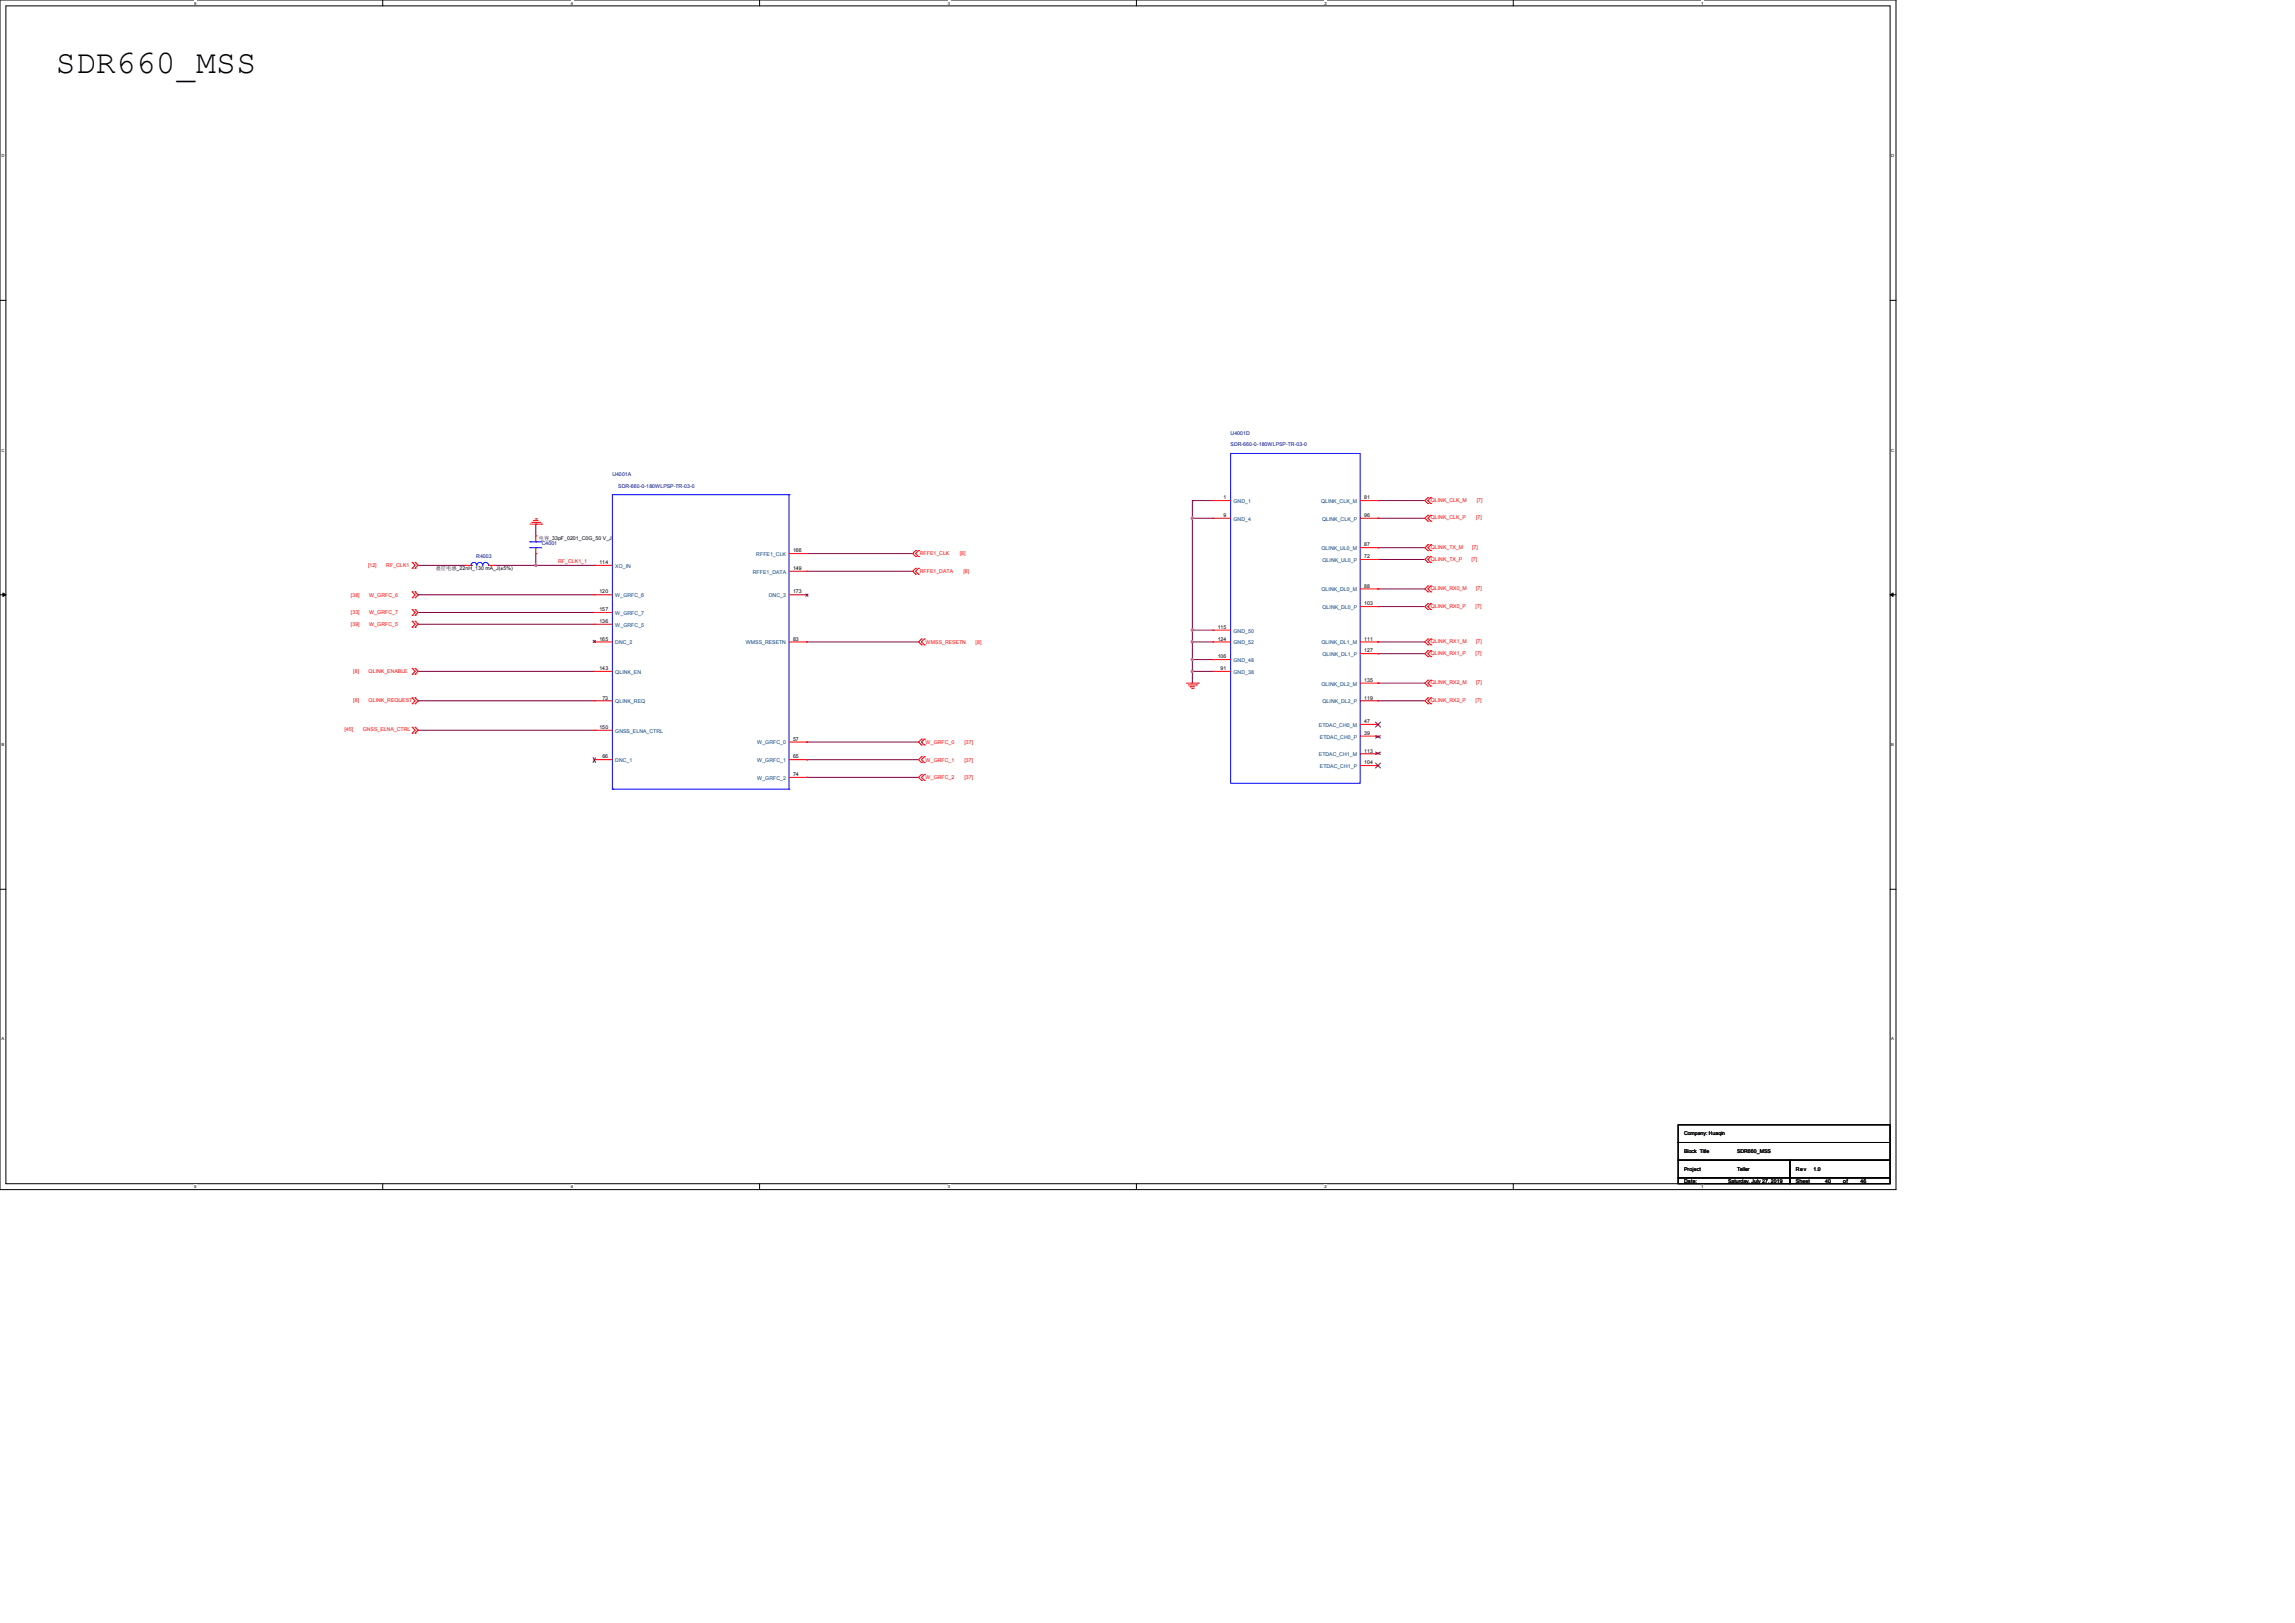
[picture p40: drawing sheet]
<svg xmlns="http://www.w3.org/2000/svg" width="297mm" height="210mm" viewBox="0 0 297 210" stroke-linecap="round" stroke-linejoin="round" font-family="sans-serif">
<defs><g id="words">
<text font-size="4.3" x="7.2" y="9.5">SDR660_MSS</text>
<g font-size=".7" fill="#000080">
<text x="159.3" y="57.8">SDR-660-0-180WLPSP-TR-03-0</text>
<text x="159.3" y="56.2">U4001D</text>
<text x="79.2" y="61.6">U4001A</text>
<text x="80" y="63.1">SDR-660-0-180WLPSP-TR-03-0</text>
<text x="70.1" y="70.6">C4001</text>
<text x="61.6" y="72.2">R4003</text>
</g>
<g font-size=".7">
<text x="158.3" y="64.6">1</text>
<text x="176.6" y="64.6">81</text>
<text x="69.7" y="69.8">电容_33pF_0201_C0G_50 V_J</text>
<text x="102.6" y="71.5">166</text>
<text x="158.3" y="66.9">9</text>
<text x="176.6" y="66.9">96</text>
<text x="176.6" y="70.7">87</text>
<text x="56.4" y="73.8">叠层电感_22nH_130 mA_J(±5%)</text>
<text x="77.6" y="73">114</text>
<text x="77.6" y="76.8">120</text>
<text x="102.6" y="73.7">149</text>
<text x="102.6" y="76.8">173</text>
<text x="176.6" y="72.2">72</text>
<text x="176.6" y="76">88</text>
<text x="77.6" y="82.9">165</text>
<text x="77.6" y="79.1">157</text>
<text x="77.6" y="80.6">136</text>
<text x="102.6" y="82.9">83</text>
<text x="157.6" y="81.4">115</text>
<text x="157.6" y="82.9">124</text>
<text x="176.6" y="78.3">103</text>
<text x="176.6" y="82.9">111</text>
<text x="77.6" y="86.7">143</text>
<text x="157.6" y="85.2">106</text>
<text x="158" y="86.7">91</text>
<text x="176.6" y="84.4">127</text>
<text x="176.6" y="88.2">135</text>
<text x="77.6" y="94.3">150</text>
<text x="78" y="90.5">73</text>
<text x="102.6" y="95.8">57</text>
<text x="176.6" y="93.6">47</text>
<text x="176.6" y="90.5">119</text>
<text x="176.6" y="95.1">39</text>
<text x="78" y="98.1">66</text>
<text x="102.6" y="98.1">65</text>
<text x="102.6" y="100.4">74</text>
<text x="176.6" y="97.4">113</text>
<text x="176.6" y="98.9">104</text>
<text x="217.9" y="146.9">Company: Huaqin</text>
<text x="217.9" y="149.2">Block Title</text>
<text x="224.8" y="149.2">SDR660_MSS</text>
<text x="217.9" y="151.5">Project</text>
<text x="217.9" y="153">Date:</text>
<text x="223.6" y="153">Saturday, July 27, 2019</text>
<text x="224.8" y="151.5">Teller</text>
<text x="232.4" y="151.5">Rev</text>
<text x="232.4" y="153">Sheet</text>
<text x="234.7" y="151.5">1.0</text>
<text x="236.2" y="153">40</text>
<text x="238.5" y="153">of</text>
<text x="240.8" y="153">46</text>
</g>
<g font-size=".7" fill="#004080">
<text x="159.6" y="65.1">GND_1</text>
<text x="171" y="65.1">QLINK_CLK_M</text>
<text x="97.9" y="71.9">RFFE1_CLK</text>
<text x="159.6" y="67.4">GND_4</text>
<text x="171" y="71.2">QLINK_UL0_M</text>
<text x="171.1" y="67.4">QLINK_CLK_P</text>
<text x="79.6" y="73.5">XO_IN</text>
<text x="79.6" y="77.3">W_GRFC_6</text>
<text x="97.4" y="74.2">RFFE1_DATA</text>
<text x="99.5" y="77.3">DNC_3</text>
<text x="171" y="76.5">QLINK_DL0_M</text>
<text x="171.2" y="72.7">QLINK_UL0_P</text>
<text x="79.6" y="79.6">W_GRFC_7</text>
<text x="79.6" y="81.1">W_GRFC_5</text>
<text x="79.6" y="83.4">DNC_2</text>
<text x="96.5" y="83.4">WMSS_RESETN</text>
<text x="159.6" y="81.9">GND_50</text>
<text x="159.6" y="83.4">GND_52</text>
<text x="171" y="83.4">QLINK_DL1_M</text>
<text x="171.2" y="78.8">QLINK_DL0_P</text>
<text x="79.6" y="87.2">QLINK_EN</text>
<text x="159.6" y="85.7">GND_48</text>
<text x="159.6" y="87.2">GND_38</text>
<text x="171" y="88.7">QLINK_DL2_M</text>
<text x="171.2" y="84.9">QLINK_DL1_P</text>
<text x="79.6" y="91">QLINK_REQ</text>
<text x="79.6" y="94.8">GNSS_ELNA_CTRL</text>
<text x="170.7" y="94">ETDAC_CH0_M</text>
<text x="170.8" y="95.6">ETDAC_CH0_P</text>
<text x="171.2" y="91">QLINK_DL2_P</text>
<text x="79.6" y="98.6">DNC_1</text>
<text x="98" y="96.3">W_GRFC_0</text>
<text x="98" y="98.6">W_GRFC_1</text>
<text x="98" y="100.9">W_GRFC_2</text>
<text x="170.7" y="97.9">ETDAC_CH1_M</text>
<text x="170.8" y="99.4">ETDAC_CH1_P</text>
</g>
<g font-size=".7" fill="#f00">
<text x="185.2" y="64.9">QLINK_CLK_M</text>
<text x="191.1" y="64.9">[7]</text>
<text x="119" y="71.9">RFFE1_CLK</text>
<text x="124.2" y="71.9">[8]</text>
<text x="185.2" y="71">QLINK_TX_M</text>
<text x="185.2" y="67.2">QLINK_CLK_P</text>
<text x="190.5" y="71">[7]</text>
<text x="191" y="67.2">[7]</text>
<text x="45.4" y="77.2">[38]</text>
<text x="47.6" y="73.3">[12]</text>
<text x="47.8" y="77.2">W_GRFC_6</text>
<text x="50" y="73.3">RF_CLK1</text>
<text x="72.2" y="72.8">RF_CLK1_1</text>
<text x="119" y="74.1">RFFE1_DATA</text>
<text x="124.7" y="74.1">[8]</text>
<text x="185.2" y="76.3">QLINK_RX0_M</text>
<text x="185.2" y="72.5">QLINK_TX_P</text>
<text x="190.4" y="72.5">[7]</text>
<text x="191" y="76.3">[7]</text>
<text x="45.4" y="81">[39]</text>
<text x="45.4" y="79.5">[33]</text>
<text x="47.8" y="81">W_GRFC_5</text>
<text x="47.8" y="79.5">W_GRFC_7</text>
<text x="119.8" y="83.3">WMSS_RESETN</text>
<text x="126.3" y="83.3">[8]</text>
<text x="185.2" y="78.6">QLINK_RX0_P</text>
<text x="185.2" y="83.2">QLINK_RX1_M</text>
<text x="191" y="78.6">[7]</text>
<text x="191" y="83.2">[7]</text>
<text x="45.7" y="87">[8]</text>
<text x="47.7" y="87">QLINK_ENABLE</text>
<text x="185.2" y="88.5">QLINK_RX2_M</text>
<text x="185.2" y="84.7">QLINK_RX1_P</text>
<text x="191" y="84.7">[7]</text>
<text x="191" y="88.5">[7]</text>
<text x="44.6" y="94.6">[45]</text>
<text x="45.7" y="90.8">[8]</text>
<text x="46.9" y="94.6">GNSS_ELNA_CTRL</text>
<text x="47.7" y="90.8">QLINK_REQUEST</text>
<text x="185.2" y="90.8">QLINK_RX2_P</text>
<text x="191" y="90.8">[7]</text>
<text x="119.8" y="100.8">W_GRFC_2</text>
<text x="119.8" y="98.5">W_GRFC_1</text>
<text x="119.8" y="96.2">W_GRFC_0</text>
<text x="124.8" y="100.8">[37]</text>
<text x="124.8" y="98.5">[37]</text>
<text x="124.8" y="96.2">[37]</text>
</g>
<g font-size=".5">
<text x="25.1" y=".6">5</text>
<text x="73.9" y=".6">4</text>
<text x="122.6" y=".6">3</text>
<text x="171.4" y=".6">2</text>
<text x="220.2" y=".6">1</text>
<text x=".2" y="20.4">D</text>
<text x="244.7" y="20.4">D</text>
<text x=".2" y="58.4">C</text>
<text x="244.7" y="58.4">C</text>
<text x=".2" y="96.5">B</text>
<text x="244.7" y="96.5">B</text>
<text x=".2" y="134.6">A</text>
<text x="244.7" y="134.6">A</text>
<text x="25.1" y="153.8">5</text>
<text x="73.9" y="153.8">4</text>
<text x="122.6" y="153.8">3</text>
<text x="171.4" y="153.8">2</text>
<text x="220.2" y="153.8">1</text>
</g>
</g></defs>
<path d="M0 0h245.4v153.9h-245.4zM.8 .8h243.8v152.4h-243.8z" fill="none" stroke="#000" stroke-width=".13"/>
<g fill="#fff">
<path d="M25.1 .1h.3v.6h-.3z"/>
<path d="M25.1 153.2h.3v.6h-.3z"/>
</g>
<path d="M49.5 0v.8M49.5 153.2v.7" fill="none" stroke="#000" stroke-width=".13"/>
<g fill="#fff">
<path d="M73.9 .1h.3v.6h-.3z"/>
<path d="M73.9 153.2h.3v.6h-.3z"/>
</g>
<path d="M98.3 0v.8M98.3 153.2v.7" fill="none" stroke="#000" stroke-width=".13"/>
<g fill="#fff">
<path d="M122.7 .1h.3v.6h-.3z"/>
<path d="M122.7 153.2h.3v.6h-.3z"/>
</g>
<path d="M147.1 0v.8M147.1 153.2v.7" fill="none" stroke="#000" stroke-width=".13"/>
<g fill="#fff">
<path d="M171.4 .1h.3v.6h-.3z"/>
<path d="M171.4 153.2h.3v.6h-.3z"/>
</g>
<path d="M195.8 0v.8M195.8 153.2v.7" fill="none" stroke="#000" stroke-width=".13"/>
<g fill="#fff">
<path d="M220.2 .1h.3v.6h-.3z"/>
<path d="M220.2 153.2h.3v.6h-.3z"/>
<path d="M.2 19.8h.4v.6h-.4z"/>
<path d="M244.8 19.8h.4v.6h-.4z"/>
<path d="M.2 57.9h.4v.6h-.4z"/>
<path d="M244.8 57.9h.4v.6h-.4z"/>
</g>
<path d="M0 38.9h.8M244.6 38.9h.8" fill="none" stroke="#000" stroke-width=".13"/>
<g fill="#fff">
<path d="M.2 96h.4v.6h-.4z"/>
<path d="M244.8 96h.4v.6h-.4z"/>
</g>
<path d="M0 77h.8M244.6 77h.8" fill="none" stroke="#000" stroke-width=".13"/>
<path d="M.4 76.7l.4 .3-.4 .2zM244.6 77l.4-.3v.5z" fill="#000" stroke="#000" stroke-width=".13"/>
<g fill="#fff">
<path d="M.2 134.1h.4v.6h-.4z"/>
<path d="M244.8 134.1h.4v.6h-.4z"/>
</g>
<path d="M0 115.1h.8M244.6 115.1h.8M217.2 145.5h27.4v2.3h-27.4zM217.2 147.8h27.4v2.3h-27.4zM217.2 150.1h14.4v2.3h-14.4zM217.2 152.4h14.4v.8h-14.4zM231.6 152.4h13v.8h-13zM231.6 150.1h13v2.3h-13z" fill="none" stroke="#000" stroke-width=".13"/>
<g fill="none" stroke="#800040" stroke-width=".13">
<path d="M54.1 73.2h6.1M54.1 73.2h.1M54.1 77h.1M54.1 79.2h22.9M54.1 77h22.9M64 73.2h13M69.3 73.2h.1M69.3 71.6h.1M69.3 67.8h.1M69.3 67.8v1.5M69.3 71.6v1.6M77 73.2h.1"/>
<path d="M77 79.2h.1M104.4 73.9h13.7M104.4 71.6h13.7M118.1 73.9h.1M118.1 71.6h.1M154.3 64.8h2.7M154.3 67.1h2.7M154.3 64.8h.1M154.3 67.1h.1M154.3 64.8v23.6M178.3 64.8h6.1M178.3 78.5h6.1"/>
<path d="M178.3 76.2h6.1M178.3 72.4h6.1M178.3 70.9h6.1M178.3 67.1h6.1M178.3 78.5h.1M178.3 76.2h.1M178.3 72.4h.1M178.3 70.9h.1M178.3 67.1h.1M178.3 64.8h.1M54.1 86.9h.1M54.1 94.5h.1"/>
<path d="M54.1 90.7h.1M54.1 80.8h.1M54.1 86.9h22.9M54.1 94.5h22.9M54.1 90.7h22.9M54.1 80.8h22.9M104.4 83.1h14.5M104.4 98.3h14.5M104.4 96h14.5M104.4 83.1h.1M104.4 98.3h.1M104.4 96h.1"/>
<path d="M154.3 83.1h2.7M154.3 86.9h2.7M154.3 81.5h2.7M154.3 85.3h2.7M154.3 86.9h.1M154.3 81.5h.1M154.3 83.1h.1M154.3 85.3h.1M178.3 83.1h6.1M178.3 90.7h6.1M178.3 88.4h6.1M178.3 84.6h6.1"/>
<path d="M178.3 90.7h.1M178.3 88.4h.1M178.3 84.6h.1M178.3 83.1h.1M104.4 100.6h14.5M104.4 100.6h.1"/>
</g>
<g fill="#f0f" stroke="#f0f" stroke-width=".13">
<circle cx="154.3" cy="86.9" r=".14"/>
<circle cx="154.3" cy="81.5" r=".14"/>
<circle cx="154.3" cy="67" r=".14"/>
<circle cx="154.3" cy="83" r=".14"/>
<circle cx="154.3" cy="85.3" r=".14"/>
<circle cx="69.3" cy="73.1" r=".14"/>
</g>
<g fill="none" stroke="#f00" stroke-width=".13">
<path d="M53.3 72.8h.1M53.3 73.5h.1M53.3 77.3h.1M53.3 76.6h.1M53.3 79.6h.1M53.3 78.9h.1M53.3 72.8l.4 .4-.4 .3M53.3 76.6l.4 .4-.4 .3M53.3 78.9l.4 .3-.4 .4M53.7 73.5h.1M53.7 72.8h.1M53.7 76.6h.1"/>
<path d="M53.7 77.3h.1M53.7 78.9h.1M53.7 79.6h.1M53.7 72.8l.4 .4-.4 .3M53.7 76.6l.4 .4-.4 .3M53.7 78.9l.4 .3-.4 .4M60.2 73.2h.1M60.2 73.2h.8M63.2 73.2h.8M64 73.2h.1M68.6 67.8h1.5M68.8 67.6h1.1"/>
<path d="M69 67.4h.6M69 67.4h.1M69.3 67.1h.1M69.3 71.6h.1M69.3 69.3h.1M69.3 69.3v.8M69.3 70.9v.7M69.4 67.1h.1M69.9 67.6h.1M70.1 67.8h.1M77 73.2h2.2M77 77h2.2"/>
<path d="M77 79.2h2.2M77 73.2h.1M77 77h.1M77 79.2h.1M102.1 77h2.3M102.1 71.6h2.3M102.1 73.9h2.3M104.4 71.6h.1M104.4 73.9h.1M104.4 77h.1M118.5 73.5l-.4 .4 .4 .4M118.5 71.2l-.4 .4 .4 .4"/>
<path d="M118.5 73.5h.1M118.5 74.3h.1M118.5 71.2h.1M118.5 72h.1M118.9 74.3h.1M118.9 73.5h.1M118.9 72h.1M118.9 71.2h.1M118.9 73.5l-.4 .4 .4 .4M118.9 71.2l-.4 .4 .4 .4M157 64.8h.1M157 67.1h.1"/>
<path d="M157 64.8h2.3M157 67.1h2.3M176 64.8h2.3M176 67.1h2.3M176 70.9h2.3M176 72.4h2.3M176 76.2h2.3M176 78.5h2.3M178.3 64.8h.1M178.3 67.1h.1M178.3 70.9h.1M178.3 72.4h.1"/>
<path d="M178.3 76.2h.1M178.3 78.5h.1M184.8 70.5l-.4 .4 .4 .3M184.8 66.7l-.4 .4 .4 .3M184.8 64.4l-.4 .4 .4 .4M184.8 78.1l-.4 .4 .4 .4M184.8 75.8l-.4 .4 .4 .4M184.8 72l-.4 .4 .4 .4M184.8 70.5h.1M184.8 71.2h.1M184.8 66.7h.1M184.8 67.4h.1"/>
<path d="M184.8 64.4h.1M184.8 65.2h.1M184.8 78.1h.1M184.8 78.9h.1M184.8 75.8h.1M184.8 76.6h.1M184.8 72h.1M184.8 72.8h.1M185.2 70.5l-.4 .4 .4 .3M185.2 66.7l-.4 .4 .4 .3M185.2 64.4l-.4 .4 .4 .4M185.2 78.1l-.4 .4 .4 .4"/>
<path d="M185.2 75.8l-.4 .4 .4 .4M185.2 72l-.4 .4 .4 .4M185.2 71.2h.1M185.2 70.5h.1M185.2 67.4h.1M185.2 66.7h.1M185.2 65.2h.1M185.2 64.4h.1M185.2 78.9h.1M185.2 78.1h.1M185.2 76.6h.1M185.2 75.8h.1"/>
<path d="M185.2 72.8h.1M185.2 72h.1M53.3 94.1h.1M53.3 94.9h.1M53.3 90.3h.1M53.3 91.1h.1M53.3 86.5h.1M53.3 87.2h.1M53.3 81.2h.1M53.3 80.4h.1M53.3 94.1l.4 .4-.4 .4M53.3 90.3l.4 .4-.4 .4"/>
<path d="M53.3 86.5l.4 .4-.4 .3M53.3 80.4l.4 .4-.4 .4M53.7 94.9h.1M53.7 94.1h.1M53.7 91.1h.1M53.7 90.3h.1M53.7 87.2h.1M53.7 86.5h.1M53.7 80.4h.1M53.7 81.2h.1M53.7 94.1l.4 .4-.4 .4M53.7 90.3l.4 .4-.4 .4"/>
<path d="M53.7 86.5l.4 .4-.4 .3M53.7 80.4l.4 .4-.4 .4M77 83.1h2.2M77 86.9h2.2M77 90.7h2.2M77 80.8h2.2M77 94.5h2.2M77 98.3h2.2M77 80.8h.1M77 83.1h.1M77 86.9h.1M77 90.7h.1"/>
<path d="M77 94.5h.1M77 98.3h.1M102.1 83.1h2.3M102.1 98.3h2.3M102.1 96h2.3M104.4 83.1h.1M104.4 96h.1M104.4 98.3h.1M119.3 97.9l-.4 .4 .4 .4M119.3 82.7l-.4 .4 .4 .3M119.3 95.6l-.4 .4 .4 .4M119.3 97.9h.1"/>
<path d="M119.3 98.7h.1M119.3 82.7h.1M119.3 83.4h.1M119.3 95.6h.1M119.3 96.4h.1M119.6 98.7h.1M119.6 97.9h.1M119.6 83.4h.1M119.6 82.7h.1M119.6 96.4h.1M119.6 95.6h.1M119.6 97.9l-.3 .4 .3 .4"/>
<path d="M119.6 82.7l-.3 .4 .3 .3M119.6 95.6l-.3 .4 .3 .4M153.5 88.4h1.6M153.8 88.6h1M154 88.9h.6M154 88.9h.1M154.2 89.1h.2M154.4 89.1h.1M154.8 88.6h.1M155.1 88.4h.1M157 81.5h.1M157 83.1h.1"/>
<path d="M157 85.3h.1M157 86.9h.1M157 81.5h2.3M157 83.1h2.3M157 85.3h2.3M157 86.9h2.3M176 88.4h2.3M176 83.1h2.3M176 84.6h2.3M176 90.7h2.3M176 93.7h2.3M176 95.2h2.3"/>
<path d="M176 97.5h2.3M176 99.1h2.3M178.3 83.1h.1M178.3 84.6h.1M178.3 88.4h.1M178.3 90.7h.1M178.3 93.7h.1M178.3 95.2h.1M178.3 97.5h.1M178.3 99.1h.1M184.8 88l-.4 .4 .4 .4M184.8 84.2l-.4 .4 .4 .4"/>
<path d="M184.8 82.7l-.4 .4 .4 .3M184.8 90.3l-.4 .4 .4 .4M184.8 88h.1M184.8 88.8h.1M184.8 84.2h.1M184.8 85h.1M184.8 82.7h.1M184.8 83.4h.1M184.8 90.3h.1M184.8 91.1h.1M185.2 88l-.4 .4 .4 .4M185.2 84.2l-.4 .4 .4 .4"/>
<path d="M185.2 82.7l-.4 .4 .4 .3M185.2 90.3l-.4 .4 .4 .4M185.2 88.8h.1M185.2 88h.1M185.2 85h.1M185.2 84.2h.1M185.2 83.4h.1M185.2 82.7h.1M185.2 91.1h.1M185.2 90.3h.1M102.1 100.6h2.3M104.4 100.6h.1"/>
<path d="M119.3 100.2l-.4 .4 .4 .4M119.3 100.2h.1M119.3 101h.1M119.6 101h.1M119.6 100.2h.1M119.6 100.2l-.3 .4 .3 .4"/>
</g>
<g fill="none" stroke="#00f" stroke-width=".13">
<path d="M159.3 58.7h16.7v42.6h-16.7zM61 73.2a.37 .37 0 0 1 .3-.4 .37 .37 0 0 1 .4 .4M61 73.2h.1M61.7 73.2a.37 .37 0 0 1 .4-.4 .37 .37 0 0 1 .4 .4 .38 .38 0 0 1 .3-.4 .38 .38 0 0 1 .4 .4M63.2 73.2h.1M68.6 70.9h.1M68.6 70.1h.1M68.6 70.9h1.5M68.6 70.1h1.5M69.3 70.9h.1M69.3 70.1h.1M102.1 64h-22.9v38.1"/>
<path d="M102.1 64h.1M102.1 64v38.1M79.2 102.1h.1M79.2 102.1h22.9M102.1 102.1h.1"/>
</g>
<g fill="none" stroke="#804000" stroke-width=".13">
<path d="M104.2 76.8l.4 .4M104.6 76.8l-.4 .4M76.7 82.8l.4 .4M76.7 98l.4 .7M77.1 82.8l-.4 .4M77.1 98l-.4 .7M178 93.4l.7 .7M178 95.2l.7 .3M178 97.3l.7 .3M178 98.7l.7 .7M178.7 93.4l-.7 .7M178.7 95.2l-.7 .3"/>
<path d="M178.7 97.3l-.7 .3M178.7 98.7l-.7 .7"/>
</g>
<use href="#words"/>
</svg>
